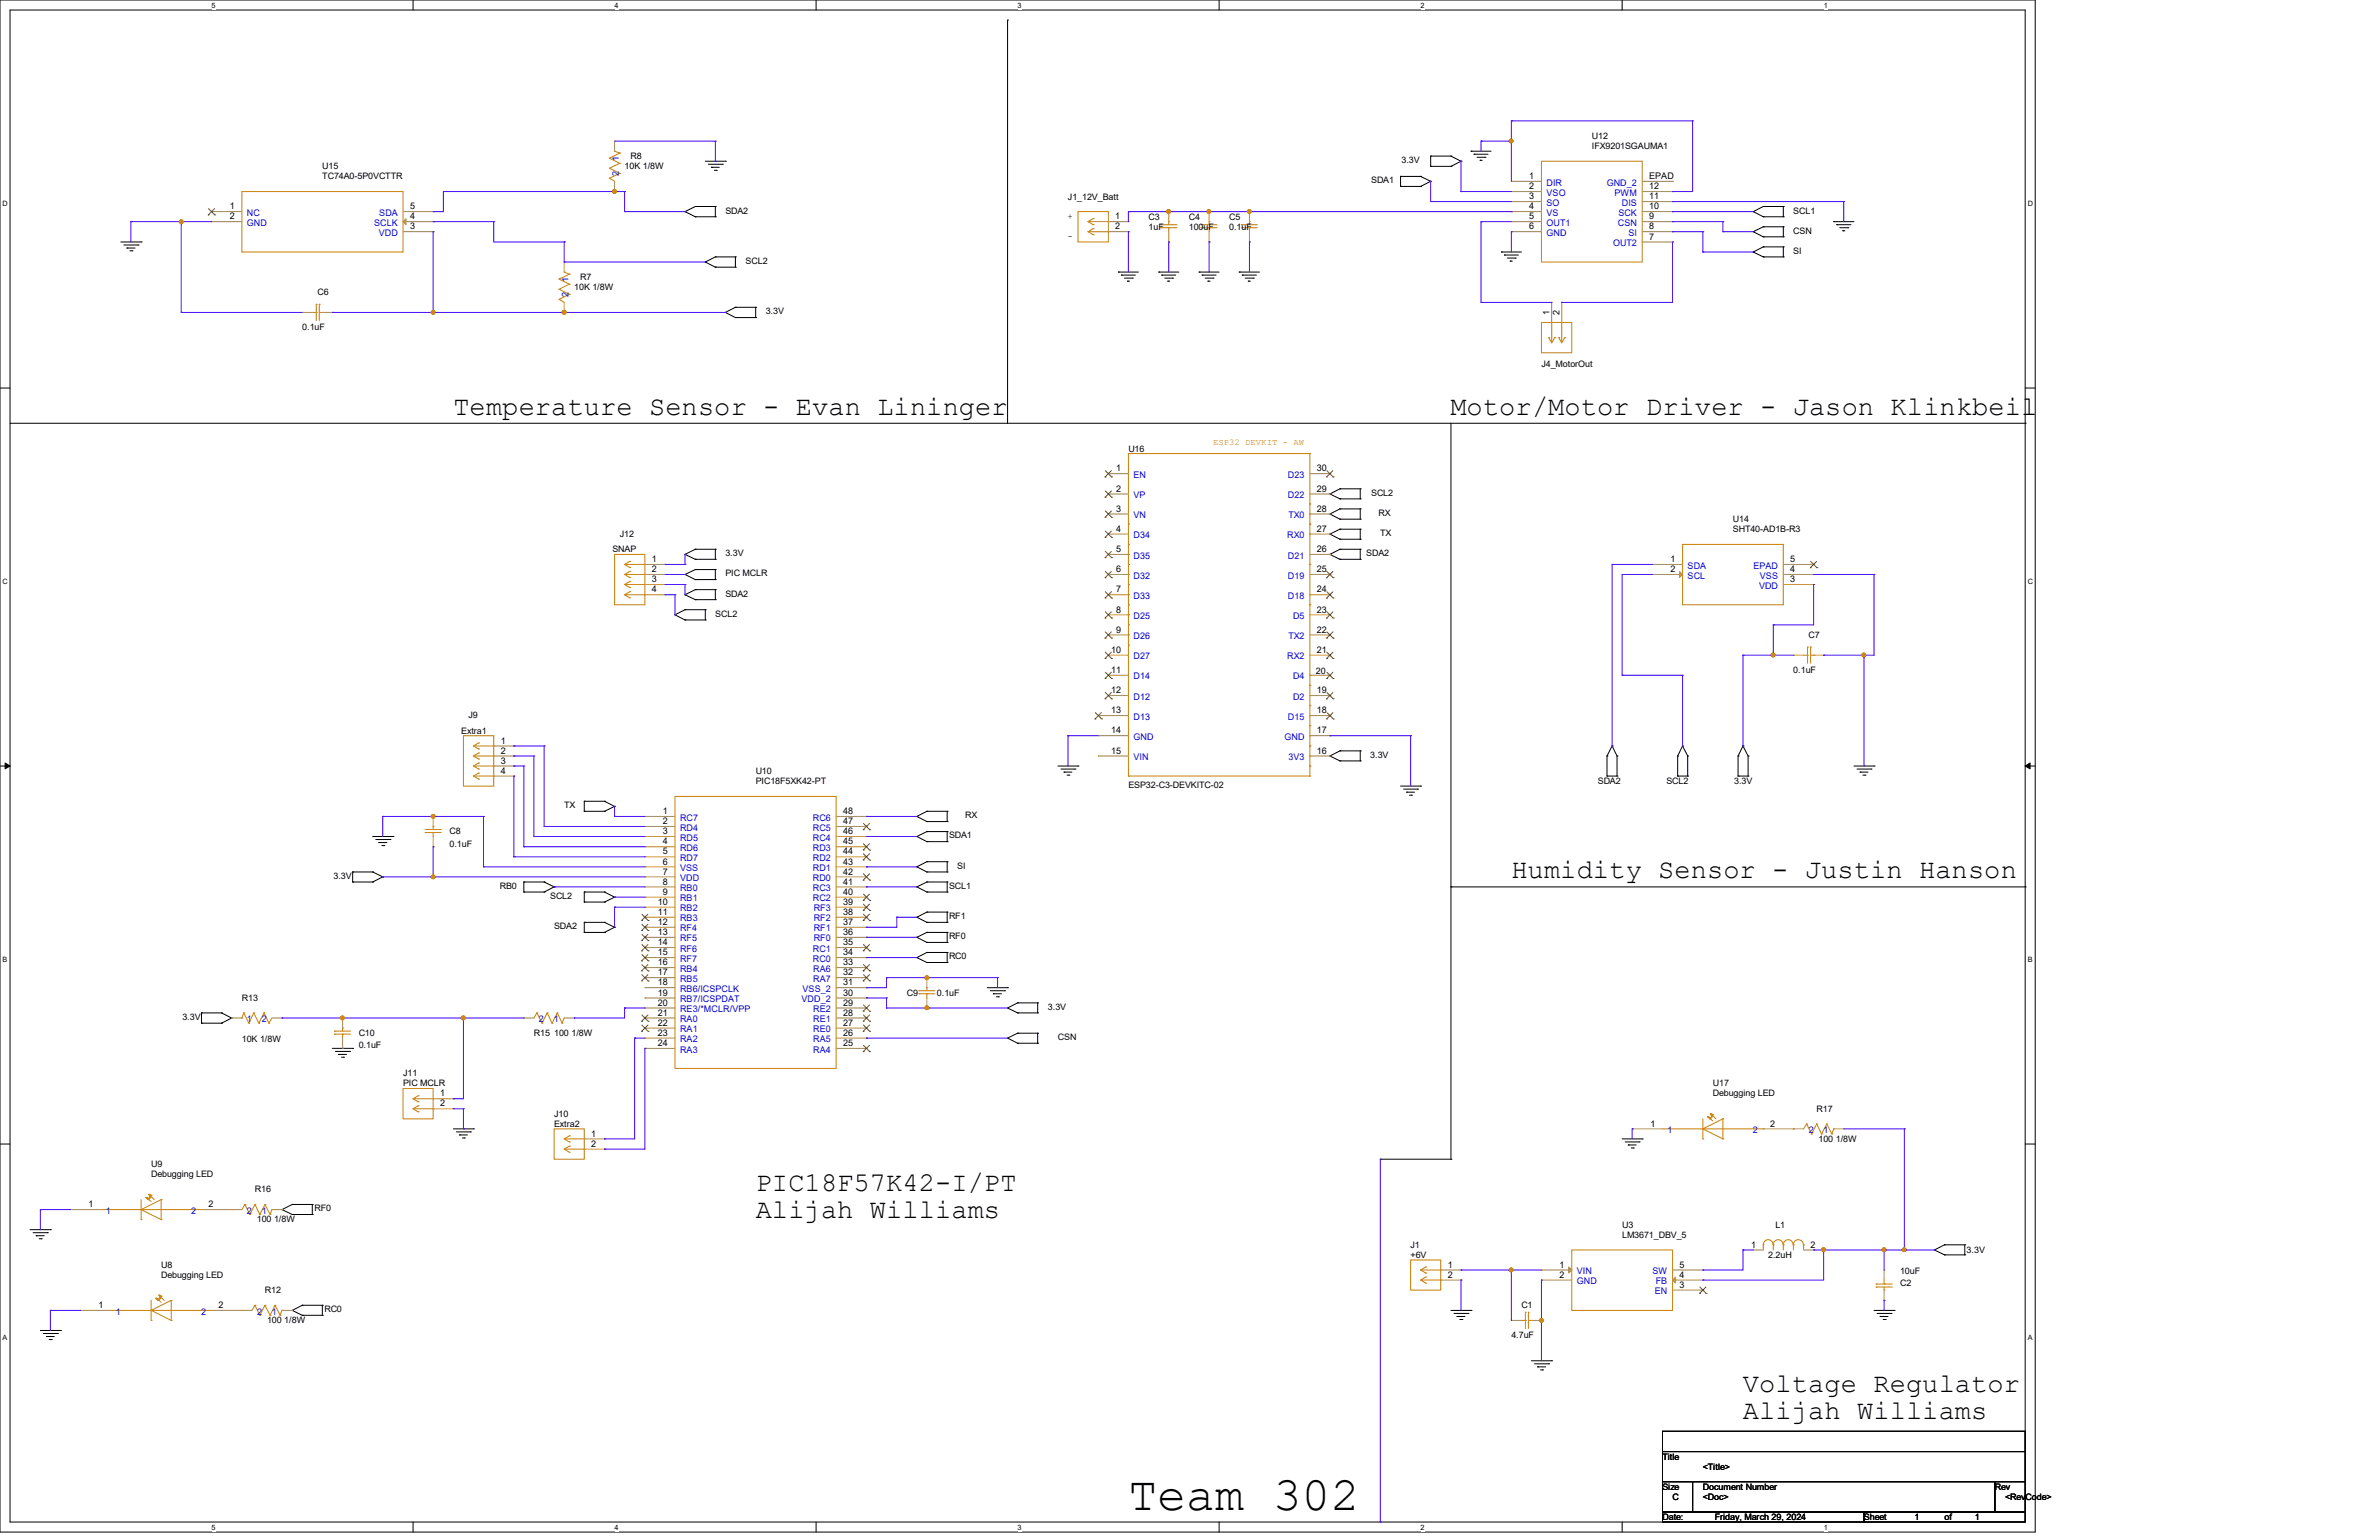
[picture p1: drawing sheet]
<svg xmlns="http://www.w3.org/2000/svg" width="432mm" height="279mm" viewBox="0 0 432 279" stroke-linecap="round" stroke-linejoin="round" font-family="sans-serif">
<defs><g id="words">
<text font-size="8.7" x="204.8" y="274">Team 302</text>
<g font-size="4.9">
<text x="82.3" y="75.2">Temperature Sensor - Evan Lininger</text>
<text x="263.3" y="75.2">Motor/Motor Driver - Jason Klinkbeil</text>
<text x="274.3" y="159.3">Humidity Sensor - Justin Hanson</text>
<text x="137.2" y="216">PIC18F57K42-I/PT</text>
<text x="137.2" y="220.9">Alijah Williams</text>
<text x="316.4" y="252.6">Voltage Regulator</text>
<text x="316.4" y="257.5">Alijah Williams</text>
</g>
<g font-size="1.7" fill="#00c">
<text x="112.3" y="29.3" transform="rotate(-90 112.3 29.3)">1</text>
<text x="112.3" y="32" transform="rotate(-90 112.3 32)">2</text>
<text x="280.7" y="33.7">DIR</text>
<text x="280.7" y="35.5">VSO</text>
<text x="291.6" y="33.7">GND_2</text>
<text x="293" y="35.5">PWM</text>
<text x="44.8" y="39.2">NC</text>
<text x="44.8" y="41">GND</text>
<text x="67.9" y="41">SCLK</text>
<text x="68.8" y="39.2">SDA</text>
<text x="280.7" y="37.3">SO</text>
<text x="280.7" y="39.2">VS</text>
<text x="280.7" y="41">OUT1</text>
<text x="293.7" y="41">CSN</text>
<text x="293.7" y="39.2">SCK</text>
<text x="294.4" y="37.3">DIS</text>
<text x="68.7" y="42.8">VDD</text>
<text x="280.7" y="42.8">GND</text>
<text x="292.8" y="44.7">OUT2</text>
<text x="295.6" y="42.8">SI</text>
<text x="103.2" y="53.9" transform="rotate(-90 103.2 53.9)">2</text>
<text x="103.2" y="51.2" transform="rotate(-90 103.2 51.2)">1</text>
<text x="205.7" y="86.7">EN</text>
<text x="233.8" y="86.7">D23</text>
<text x="205.7" y="94">VN</text>
<text x="205.7" y="90.4">VP</text>
<text x="233.8" y="90.4">D22</text>
<text x="233.8" y="94">TX0</text>
<text x="205.7" y="101.3">D35</text>
<text x="205.7" y="97.7">D34</text>
<text x="233.6" y="97.7">RX0</text>
<text x="233.8" y="101.3">D21</text>
<text x="205.7" y="105">D32</text>
<text x="233.8" y="105">D19</text>
<text x="306.3" y="103.2">SDA</text>
<text x="306.3" y="105">SCL</text>
<text x="318.3" y="103.2">EPAD</text>
<text x="319.3" y="106.8">VDD</text>
<text x="319.4" y="105">VSS</text>
<text x="205.7" y="108.7">D33</text>
<text x="205.7" y="112.3">D25</text>
<text x="233.8" y="108.7">D18</text>
<text x="234.7" y="112.3">D5</text>
<text x="205.7" y="116">D26</text>
<text x="205.7" y="119.6">D27</text>
<text x="233.6" y="119.6">RX2</text>
<text x="233.8" y="116">TX2</text>
<text x="205.7" y="123.3">D14</text>
<text x="234.7" y="123.3">D4</text>
<text x="205.7" y="127">D12</text>
<text x="205.7" y="130.6">D13</text>
<text x="233.8" y="130.6">D15</text>
<text x="234.7" y="127">D2</text>
<text x="205.7" y="134.2">GND</text>
<text x="205.7" y="137.9">VIN</text>
<text x="233.2" y="134.2">GND</text>
<text x="233.8" y="137.9">3V3</text>
<text x="123.4" y="148.9">RC7</text>
<text x="147.5" y="148.9">RC6</text>
<text x="123.4" y="150.7">RD4</text>
<text x="123.4" y="152.5">RD5</text>
<text x="123.4" y="154.4">RD6</text>
<text x="147.5" y="154.4">RD3</text>
<text x="147.5" y="152.5">RC4</text>
<text x="147.5" y="150.7">RC5</text>
<text x="123.4" y="156.2">RD7</text>
<text x="123.4" y="158">VSS</text>
<text x="123.4" y="159.9">VDD</text>
<text x="123.4" y="161.7">RB0</text>
<text x="147.5" y="161.7">RC3</text>
<text x="147.5" y="159.9">RD0</text>
<text x="147.5" y="158">RD1</text>
<text x="147.5" y="156.2">RD2</text>
<text x="123.4" y="163.5">RB1</text>
<text x="123.4" y="165.4">RB2</text>
<text x="123.4" y="167.2">RB3</text>
<text x="147.5" y="163.5">RC2</text>
<text x="147.7" y="167.2">RF2</text>
<text x="147.7" y="165.4">RF3</text>
<text x="123.4" y="169">RF4</text>
<text x="123.4" y="170.8">RF5</text>
<text x="123.4" y="172.7">RF6</text>
<text x="147.5" y="172.7">RC1</text>
<text x="147.7" y="170.8">RF0</text>
<text x="147.7" y="169">RF1</text>
<text x="123.4" y="174.5">RF7</text>
<text x="123.4" y="176.3">RB4</text>
<text x="123.4" y="178.1">RB5</text>
<text x="123.4" y="180">RB6/ICSPCLK</text>
<text x="145.7" y="180">VSS_2</text>
<text x="147.5" y="174.5">RC0</text>
<text x="147.6" y="178.1">RA7</text>
<text x="147.6" y="176.3">RA6</text>
<text x="44.8" y="185.5">1</text>
<text x="47.5" y="185.5">2</text>
<text x="97.8" y="185.5">2</text>
<text x="100.5" y="185.5">1</text>
<text x="123.4" y="181.8">RB7/ICSPDAT</text>
<text x="123.4" y="183.6">RE3/*MCLR/VPP</text>
<text x="123.4" y="185.5">RA0</text>
<text x="145.5" y="181.8">VDD_2</text>
<text x="147.6" y="185.5">RE1</text>
<text x="147.6" y="183.6">RE2</text>
<text x="123.4" y="187.3">RA1</text>
<text x="123.4" y="189.1">RA2</text>
<text x="123.4" y="191">RA3</text>
<text x="147.6" y="191">RA4</text>
<text x="147.6" y="189.1">RA5</text>
<text x="147.6" y="187.3">RE0</text>
<text x="302.7" y="205.6">1</text>
<text x="318.2" y="205.6">2</text>
<text x="328.3" y="205.6">2</text>
<text x="331" y="205.6">1</text>
<text x="19.2" y="220.2">1</text>
<text x="34.7" y="220.2">2</text>
<text x="44.8" y="220.2">2</text>
<text x="47.5" y="220.2">1</text>
<text x="286.2" y="231.2">VIN</text>
<text x="286.2" y="233">GND</text>
<text x="299.9" y="231.2">SW</text>
<text x="300.5" y="233">FB</text>
<text x="21" y="238.5">1</text>
<text x="36.5" y="238.5">2</text>
<text x="46.7" y="238.5">2</text>
<text x="49.3" y="238.5">1</text>
<text x="300.3" y="234.8">EN</text>
</g>
<g font-size="1.7">
<text x="277.6" y="32.5">1</text>
<text x="277.6" y="34.3">2</text>
<text x="299.3" y="34.3">12</text>
<text x="299.3" y="32.5">EPAD</text>
<text x="41.7" y="38">1</text>
<text x="41.7" y="39.8">2</text>
<text x="74.4" y="41.6">3</text>
<text x="74.4" y="39.8">4</text>
<text x="74.4" y="38">5</text>
<text x="202.4" y="39.8">1</text>
<text x="202.4" y="41.6">2</text>
<text x="277.6" y="36.2">3</text>
<text x="277.6" y="38">4</text>
<text x="277.6" y="39.8">5</text>
<text x="277.6" y="41.6">6</text>
<text x="299.3" y="41.6">8</text>
<text x="299.3" y="39.8">9</text>
<text x="299.3" y="38">10</text>
<text x="299.3" y="36.2">11</text>
<text x="299.3" y="43.5">7</text>
<text x="281.2" y="57.2" transform="rotate(-90 281.2 57.2)">1</text>
<text x="283" y="57.2" transform="rotate(-90 283 57.2)">2</text>
<text x="202.6" y="85.5">1</text>
<text x="202.6" y="89.2">2</text>
<text x="239" y="85.5">30</text>
<text x="239" y="89.2">29</text>
<text x="202.6" y="92.8">3</text>
<text x="239" y="92.8">28</text>
<text x="118.3" y="102">1</text>
<text x="202.6" y="100.2">5</text>
<text x="202.6" y="96.5">4</text>
<text x="239" y="96.5">27</text>
<text x="239" y="100.2">26</text>
<text x="303.2" y="102">1</text>
<text x="324.9" y="102">5</text>
<text x="118.3" y="103.8">2</text>
<text x="118.3" y="105.6">3</text>
<text x="118.3" y="107.5">4</text>
<text x="202.6" y="103.8">6</text>
<text x="202.6" y="107.5">7</text>
<text x="239" y="107.5">24</text>
<text x="239" y="103.8">25</text>
<text x="303.2" y="103.8">2</text>
<text x="324.9" y="105.6">3</text>
<text x="324.9" y="103.8">4</text>
<text x="202.6" y="111.1">8</text>
<text x="239" y="111.1">23</text>
<text x="201.7" y="118.4">10</text>
<text x="202.6" y="114.8">9</text>
<text x="239" y="114.8">22</text>
<text x="239" y="118.4">21</text>
<text x="201.7" y="122.1">11</text>
<text x="201.7" y="125.8">12</text>
<text x="239" y="125.8">19</text>
<text x="201.7" y="129.4">13</text>
<text x="239" y="129.4">18</text>
<text x="90.9" y="134.9">1</text>
<text x="90.9" y="136.7">2</text>
<text x="201.7" y="133.1">14</text>
<text x="201.7" y="136.7">15</text>
<text x="239" y="133.1">17</text>
<text x="239" y="136.7">16</text>
<text x="90.9" y="138.6">3</text>
<text x="90.9" y="140.4">4</text>
<text x="120.3" y="147.7">1</text>
<text x="120.3" y="149.5">2</text>
<text x="153" y="149.5">47</text>
<text x="153" y="147.7">48</text>
<text x="120.3" y="151.3">3</text>
<text x="120.3" y="153.2">4</text>
<text x="120.3" y="155">5</text>
<text x="153" y="155">44</text>
<text x="153" y="153.2">45</text>
<text x="153" y="151.3">46</text>
<text x="120.3" y="156.8">6</text>
<text x="120.3" y="158.7">7</text>
<text x="120.3" y="160.5">8</text>
<text x="153" y="160.5">41</text>
<text x="153" y="158.7">42</text>
<text x="153" y="156.8">43</text>
<text x="119.4" y="164.2">10</text>
<text x="119.4" y="166">11</text>
<text x="119.4" y="167.8">12</text>
<text x="120.3" y="162.3">9</text>
<text x="153" y="167.8">37</text>
<text x="153" y="166">38</text>
<text x="153" y="164.2">39</text>
<text x="153" y="162.3">40</text>
<text x="119.4" y="169.6">13</text>
<text x="119.4" y="171.5">14</text>
<text x="119.4" y="173.3">15</text>
<text x="153" y="173.3">34</text>
<text x="153" y="171.5">35</text>
<text x="153" y="169.6">36</text>
<text x="119.4" y="175.1">16</text>
<text x="119.4" y="177">17</text>
<text x="119.4" y="178.8">18</text>
<text x="153" y="178.8">31</text>
<text x="153" y="177">32</text>
<text x="153" y="175.1">33</text>
<text x="119.4" y="180.6">19</text>
<text x="119.4" y="182.5">20</text>
<text x="119.4" y="184.3">21</text>
<text x="153" y="184.3">28</text>
<text x="153" y="182.5">29</text>
<text x="153" y="180.6">30</text>
<text x="119.4" y="186.1">22</text>
<text x="119.4" y="187.9">23</text>
<text x="119.4" y="189.8">24</text>
<text x="153" y="189.8">25</text>
<text x="153" y="187.9">26</text>
<text x="153" y="186.1">27</text>
<text x="79.9" y="198.9">1</text>
<text x="79.9" y="200.7">2</text>
<text x="107.3" y="206.2">1</text>
<text x="107.3" y="208.1">2</text>
<text x="299.5" y="204.4">1</text>
<text x="321.3" y="204.4">2</text>
<text x="16.1" y="219">1</text>
<text x="37.8" y="219">2</text>
<text x="317.8" y="226.4">1</text>
<text x="328.6" y="226.4">2</text>
<text x="262.8" y="230">1</text>
<text x="262.8" y="231.8">2</text>
<text x="283.1" y="230">1</text>
<text x="283.1" y="231.8">2</text>
<text x="304.8" y="233.6">3</text>
<text x="304.8" y="231.8">4</text>
<text x="304.8" y="230">5</text>
<text x="17.9" y="237.3">1</text>
<text x="39.7" y="237.3">2</text>
</g>
<g font-size="1.6">
<text x="114.5" y="28.9">R8</text>
<text x="254.4" y="29.6">3.3V</text>
<text x="288.9" y="25.2">U12</text>
<text x="288.9" y="27.1">IFX9201SGAUMA1</text>
<text x="58.5" y="30.7">U15</text>
<text x="58.5" y="32.5">TC74A0-5P0VCTTR</text>
<text x="113.4" y="30.7">10K 1/8W</text>
<text x="248.9" y="33.2">SDA1</text>
<text x="131.7" y="38.7">SDA2</text>
<text x="193.8" y="36.2">J1_12V_Batt</text>
<text x="193.8" y="39.7">+</text>
<text x="208.5" y="39.8">C3</text>
<text x="208.5" y="41.7">1uF</text>
<text x="215.8" y="39.8">C4</text>
<text x="215.8" y="41.7">100uF</text>
<text x="223.1" y="39.8">C5</text>
<text x="223.1" y="41.7">0.1uF</text>
<text x="325.5" y="38.7">SCL1</text>
<text x="135.3" y="47.9">SCL2</text>
<text x="193.8" y="43.3">-</text>
<text x="325.5" y="42.4">CSN</text>
<text x="325.5" y="46.1">SI</text>
<text x="57.6" y="53.6">C6</text>
<text x="104.2" y="52.6">10K 1/8W</text>
<text x="105.3" y="50.8">R7</text>
<text x="54.9" y="59.9">0.1uF</text>
<text x="139" y="57">3.3V</text>
<text x="279.8" y="66.5">J4_MotorOut</text>
<text x="204.8" y="82.1">U16</text>
<text x="248.9" y="90">SCL2</text>
<text x="250.2" y="93.6">RX</text>
<text x="314.5" y="94.7">U14</text>
<text x="111.2" y="100.2">SNAP</text>
<text x="112.5" y="97.5">J12</text>
<text x="131.7" y="100.9">3.3V</text>
<text x="248" y="100.9">SDA2</text>
<text x="250.5" y="97.2">TX</text>
<text x="314.5" y="96.5">SHT40-AD1B-R3</text>
<text x="131.7" y="104.6">PIC MCLR</text>
<text x="129.8" y="111.9">SCL2</text>
<text x="131.7" y="108.2">SDA2</text>
<text x="328.2" y="115.7">C7</text>
<text x="238.8" y="122.3">20</text>
<text x="325.5" y="122.1">0.1uF</text>
<text x="85" y="130.3">J9</text>
<text x="83.7" y="133.1">Extra1</text>
<text x="248.7" y="137.5">3.3V</text>
<text x="137.2" y="140.4">U10</text>
<text x="137.2" y="142.2">PIC18F5XK42-PT</text>
<text x="204.8" y="143">ESP32-C3-DEVKITC-02</text>
<text x="290" y="142.2">SDA2</text>
<text x="302.5" y="142.2">SCL2</text>
<text x="314.7" y="142.2">3.3V</text>
<text x="102.4" y="146.6">TX</text>
<text x="175.2" y="148.5">RX</text>
<text x="81.6" y="153.6">0.1uF</text>
<text x="81.6" y="151.4">C8</text>
<text x="172.3" y="152.1">SDA1</text>
<text x="60.5" y="159.4">3.3V</text>
<text x="90.7" y="161.3">RB0</text>
<text x="172.3" y="161.3">SCL1</text>
<text x="173.7" y="157.6">SI</text>
<text x="99.9" y="163.1">SCL2</text>
<text x="172.3" y="166.8">RF1</text>
<text x="100.6" y="168.6">SDA2</text>
<text x="172.3" y="170.4">RF0</text>
<text x="172.3" y="174.1">RC0</text>
<text x="33.1" y="185">3.3V</text>
<text x="43.9" y="181.6">R13</text>
<text x="164.6" y="180.6">C9</text>
<text x="170.1" y="180.6">0.1uF</text>
<text x="190.2" y="183.2">3.3V</text>
<text x="43.9" y="189.1">10K 1/8W</text>
<text x="65.1" y="190.2">0.1uF</text>
<text x="65.1" y="188">C10</text>
<text x="96.9" y="188">R15</text>
<text x="100.6" y="188">100 1/8W</text>
<text x="192" y="188.7">CSN</text>
<text x="73.2" y="195.3">J11</text>
<text x="73.2" y="197.1">PIC MCLR</text>
<text x="310.9" y="197.1">U17</text>
<text x="100.6" y="202.6">J10</text>
<text x="310.9" y="198.9">Debugging LED</text>
<text x="329.7" y="201.7">R17</text>
<text x="100.6" y="204.4">Extra2</text>
<text x="330.1" y="207.2">100 1/8W</text>
<text x="27.4" y="211.8">U9</text>
<text x="27.4" y="213.6">Debugging LED</text>
<text x="46.3" y="216.3">R16</text>
<text x="46.6" y="221.8">100 1/8W</text>
<text x="57.1" y="219.8">RF0</text>
<text x="256" y="226.4">J1</text>
<text x="294.4" y="222.7">U3</text>
<text x="294.4" y="224.5">LM3671_DBV_5</text>
<text x="322.2" y="222.7">L1</text>
<text x="356.9" y="227.3">3.3V</text>
<text x="29.3" y="230">U8</text>
<text x="29.3" y="231.9">Debugging LED</text>
<text x="256" y="228.2">+6V</text>
<text x="320.9" y="228.2">2.2uH</text>
<text x="344.9" y="231.1">10uF</text>
<text x="344.9" y="233.3">C2</text>
<text x="48.1" y="234.6">R12</text>
<text x="58.9" y="238.1">RC0</text>
<text x="276.1" y="237.4">C1</text>
<text x="48.5" y="240.1">100 1/8W</text>
<text x="274.3" y="242.8">4.7uF</text>
<text x="301.7" y="264.8">Title</text>
<text x="309.1" y="266.6">&lt;Title&gt;</text>
<text x="301.7" y="270.3">Size</text>
<text x="301.7" y="275.8">Date:</text>
<text x="303.6" y="272.1">C</text>
<text x="309.1" y="270.3">Document Number</text>
<text x="309.1" y="272.1">&lt;Doc&gt;</text>
<text x="311.2" y="275.8">Friday, March 29, 2024</text>
<text x="338.3" y="275.8">Sheet</text>
<text x="347.5" y="275.8">1</text>
<text x="352.9" y="275.8">of</text>
<text x="358.4" y="275.8">1</text>
<text x="362.1" y="270.3">Rev</text>
<text x="363.9" y="272.1">&lt;RevCode&gt;</text>
</g>
<text font-size="1.6" fill="#cc8006" x="220.2" y="80.6">ESP32 DEVKIT - AW</text>
<g font-size="1.3">
<text x="38.4" y="1.4">5</text>
<text x="111.5" y="1.4">4</text>
<text x="184.7" y="1.4">3</text>
<text x="257.9" y="1.4">2</text>
<text x="331" y="1.4">1</text>
<text x=".5" y="37.3">D</text>
<text x="368" y="37.3">D</text>
<text x=".5" y="105.9">C</text>
<text x="368" y="105.9">C</text>
<text x=".5" y="174.5">B</text>
<text x="368" y="174.5">B</text>
<text x=".5" y="243">A</text>
<text x="368" y="243">A</text>
<text x="38.4" y="277.5">5</text>
<text x="111.5" y="277.5">4</text>
<text x="184.7" y="277.5">3</text>
<text x="257.9" y="277.5">2</text>
<text x="331" y="277.5">1</text>
</g>
</g></defs>
<path d="M0 0h369.4v278h-369.4zM1.8 1.8h365.8v274.3h-365.8z" fill="none" stroke="#000" stroke-width=".18"/>
<g fill="#fff">
<path d="M38.4 .2h.7v1.5h-.7z"/>
<path d="M38.4 276.4h.7v1.4h-.7z"/>
</g>
<path d="M75 0v1.8M75 276.1v1.9" fill="none" stroke="#000" stroke-width=".18"/>
<g fill="#fff">
<path d="M111.5 .2h.8v1.5h-.8z"/>
<path d="M111.5 276.4h.8v1.4h-.8z"/>
</g>
<path d="M148.1 0v1.8M148.1 276.1v1.9" fill="none" stroke="#000" stroke-width=".18"/>
<g fill="#fff">
<path d="M184.7 .2h.7v1.5h-.7z"/>
<path d="M184.7 276.4h.7v1.4h-.7z"/>
</g>
<path d="M221.3 0v1.8M221.3 276.1v1.9" fill="none" stroke="#000" stroke-width=".18"/>
<g fill="#fff">
<path d="M257.9 .2h.7v1.5h-.7z"/>
<path d="M257.9 276.4h.7v1.4h-.7z"/>
</g>
<path d="M294.4 0v1.8M294.4 276.1v1.9" fill="none" stroke="#000" stroke-width=".18"/>
<g fill="#fff">
<path d="M331 .2h.7v1.5h-.7z"/>
<path d="M331 276.4h.7v1.4h-.7z"/>
<path d="M.5 36.1h.9v1.5h-.9z"/>
<path d="M368 36.1h1v1.5h-1z"/>
<path d="M.5 104.7h.9v1.5h-.9z"/>
<path d="M368 104.7h1v1.5h-1z"/>
</g>
<path d="M0 70.4h1.8M367.6 70.4h1.8" fill="none" stroke="#000" stroke-width=".18"/>
<g fill="#fff">
<path d="M.5 173.3h.8v1.5h-.8z"/>
<path d="M368 173.3h.9v1.5h-.9z"/>
</g>
<path d="M0 139h1.8M367.6 139h1.8" fill="none" stroke="#000" stroke-width=".18"/>
<path d="M.9 138.4l.9 .6-.9 .5zM367.6 139l.9-.6v1.1z" fill="#000" stroke="#000" stroke-width=".18"/>
<g fill="#fff">
<path d="M.5 241.9h.8v1.4h-.8z"/>
<path d="M368 241.9h.9v1.4h-.9z"/>
</g>
<g fill="none" stroke="#000" stroke-width=".18">
<path d="M182.9 3.6h.1M182.9 3.6v73.2M124.3 38.4h.1M124.3 38.4l1.9 .9M126.2 39.3h.1M126.2 37.5h.1M126.2 39.3h3.6M126.2 37.5h3.6M126.2 37.5l-1.9 .9M128 29.3h3.7M128.6 29.8h2.5M129.1 30.4h.1"/>
<path d="M129.1 30.4h1.5M129.7 30.9h.3M129.8 39.3h.1M129.8 37.5h.1M129.8 37.5v1.8M130 30.9h.1M131.1 29.8h.1M131.7 29.3h.1M254.2 32h.1M254.2 33.8h.1M254.2 32h3.7M254.2 32v1.8"/>
<path d="M254.2 33.8h3.7M257.9 32h.1M257.9 33.8h.1M257.9 32l1.8 .9M259.7 28.3h.1M259.7 30.2h.1M259.7 32.9h.1M259.7 28.3h3.7M259.7 28.3v1.9M259.7 30.2h3.7M259.7 32.9l-1.8 .9M263.4 28.3h.1"/>
<path d="M263.4 30.2h.1M263.4 28.3l1.8 1M265.2 29.3h.1M265.2 29.3l-1.8 .9M267 27.4h.1M267 27.4h3.6M267.5 28h.1M267.5 28h2.6M268.1 28.5h1.4M268.6 29.1h.1M268.6 29.1h.4M269.5 28.5h.1"/>
<path d="M318.2 38.4h.1M318.2 38.4l1.8 .9M320 37.5h.1M320 39.3h.1M320 39.3h3.7M320 37.5h3.7M320 37.5l-1.8 .9M323.7 37.5h.1M323.7 39.3h.1M323.7 37.5v1.8M21.9 43.9h3.7M22.5 44.4h2.6"/>
<path d="M23 45h.1M23 45h1.5M23.6 45.5h.4M24 45.5h.1M25.1 44.4h.1M25.6 43.9h.1M128 47.5h.1M128 47.5l1.8 1M129.8 48.5h.1M129.8 46.6h.1M129.8 48.5h3.7M129.8 46.6h3.7"/>
<path d="M129.8 46.6l-1.8 .9M131.7 56.7h.1M131.7 56.7l1.8 .9M133.5 48.5h.1M133.5 46.6h.1M133.5 57.6h.1M133.5 55.8h.1M133.5 46.6v1.9M133.5 57.6h3.7M133.5 55.8h3.7M133.5 55.8l-1.8 .9M137.2 57.6h.1"/>
<path d="M137.2 55.8h.1M137.2 55.8v1.8M203 49.4h.1M203 49.4h3.6M203.5 49.9h.1M203.5 49.9h2.6M204.1 50.5h1.4M204.6 51h.1M204.6 51h.4M205.5 50.5h.1M210.3 49.4h.1M210.3 49.4h3.7"/>
<path d="M210.9 49.9h.1M210.9 49.9h2.5M211.4 50.5h1.5M212 51h.1M212 51h.3M212.9 50.5h.1M217.6 49.4h.1M217.6 49.4h3.7M218.2 49.9h.1M218.2 49.9h2.5M218.7 50.5h1.5M219.2 51h.1"/>
<path d="M219.2 51h.4M220.2 50.5h.1M224.9 49.4h.1M224.9 49.4h3.7M225.5 49.9h.1M225.5 49.9h2.5M226 50.5h1.5M226.6 51h.1M226.6 51h.3M227.5 50.5h.1M272.5 45.7h.1M272.5 45.7h3.6"/>
<path d="M273 46.3h.1M273 46.3h2.6M273.6 46.8h1.4M274.1 47.4h.1M274.1 47.4h.4M275 46.8h.1M318.2 42h.1M318.2 45.7h.1M318.2 42l1.8 1M318.2 45.7l1.8 .9M320 41.1h.1M320 43h.1"/>
<path d="M320 44.8h.1M320 46.6h.1M320 46.6h3.7M320 41.1l-1.8 .9M320 41.1h3.7M320 43h3.7M320 44.8l-1.8 .9M320 44.8h3.7M323.7 41.1h.1M323.7 43h.1M323.7 44.8h.1M323.7 46.6h.1"/>
<path d="M323.7 41.1v1.9M323.7 44.8v1.8M332.8 40.2h.1M332.8 40.2h3.7M333.4 40.8h.1M333.4 40.8h2.6M333.9 41.3h1.5M334.5 41.9h.1M334.5 41.9h.4M335.4 41.3h.1M1.8 76.8h365.8M263.4 76.8v133.5"/>
<path d="M367.6 76.8h.1M126.2 99.7h.1M126.2 99.7h3.6M126.2 99.7l-1.9 .9M129.8 99.7h.1M129.8 99.7v1.8M241.4 96.9h.1M241.4 93.3h.1M241.4 89.6h.1M241.4 96.9l1.8 .9M241.4 93.3l1.8 .9M241.4 89.6l1.8 .9"/>
<path d="M243.2 97.8h.1M243.2 96h.1M243.2 94.2h.1M243.2 92.3h.1M243.2 99.7h.1M243.2 90.5h.1M243.2 88.7h.1M243.2 97.8h3.7M243.2 96h3.7M243.2 96l-1.8 .9M243.2 94.2h3.7M243.2 92.3h3.7"/>
<path d="M243.2 92.3l-1.8 1M243.2 99.7h3.7M243.2 99.7l-1.8 .9M243.2 90.5h3.7M243.2 88.7h3.7M243.2 88.7l-1.8 .9M246.9 97.8h.1M246.9 96h.1M246.9 94.2h.1M246.9 92.3h.1M246.9 99.7h.1M246.9 90.5h.1"/>
<path d="M246.9 88.7h.1M246.9 88.7v1.8M246.9 92.3v1.9M246.9 96v1.8M246.9 99.7v1.8M122.5 111.5h.1M122.5 111.5l1.8 1M124.3 100.6h.1M124.3 104.2h.1M124.3 107.9h.1M124.3 112.5h.1M124.3 110.6h.1"/>
<path d="M124.3 100.6l1.9 .9M124.3 104.2l1.9 1M124.3 107.9l1.9 .9M124.3 112.5h3.7M124.3 110.6h3.7M124.3 110.6l-1.8 .9M126.2 101.5h.1M126.2 105.2h.1M126.2 103.3h.1M126.2 108.8h.1M126.2 107h.1M126.2 101.5h3.6"/>
<path d="M126.2 105.2h3.6M126.2 103.3h3.6M126.2 103.3l-1.9 .9M126.2 108.8h3.6M126.2 107h3.6M126.2 107l-1.9 .9M128 112.5h.1M128 110.6h.1M128 110.6v1.9M129.8 101.5h.1M129.8 105.2h.1M129.8 103.3h.1"/>
<path d="M129.8 108.8h.1M129.8 107h.1M129.8 103.3v1.9M129.8 107v1.8M241.4 100.6h.1M241.4 100.6l1.8 .9M243.2 101.5h.1M243.2 101.5h3.7M246.9 101.5h.1M192 139h3.7M192.6 139.5h2.5M195.1 139.5h.1"/>
<path d="M195.7 139h.1M241.4 137.2h.1M241.4 137.2l1.8 .8M243.2 138h.1M243.2 136.2h.1M243.2 138h3.7M243.2 136.2h3.7M243.2 136.2l-1.8 1M246.9 138h.1M246.9 136.2h.1M246.9 136.2v1.8M291.7 137.2h.1"/>
<path d="M291.7 137.2v3.6M292.6 135.3h.1M292.6 135.3l.9 1.9M292.6 135.3l-.9 1.9M293.5 137.2h.1M293.5 137.2v3.6M304.5 137.2h.1M304.5 137.2v3.6M305.4 135.3h.1M305.4 135.3l.9 1.9M305.4 135.3l-.9 1.9M306.3 137.2h.1"/>
<path d="M306.3 137.2v3.6M315.5 137.2h.1M315.5 137.2v3.6M316.4 135.3h.1M316.4 135.3l-.9 1.9M316.4 135.3l.9 1.9M317.3 137.2h.1M317.3 137.2v3.6M336.5 139h3.6M337.1 139.5h2.5M339.6 139.5h.1M340.1 139h.1"/>
<path d="M64 158.2h.1M64 158.2h3.6M64 158.2v1.8M67.6 158.2h.1M67.6 158.2l1.9 .9M67.6 151.8h3.7M68.2 152.3h2.6M68.7 152.9h.1M68.7 152.9h1.5M69.3 153.4h.4M69.5 159.1h.1M69.5 159.1l-1.9 .9"/>
<path d="M69.7 153.4h.1M70.8 152.3h.1M71.3 151.8h.1M106 147.2h.1M106 145.4h.1M106 147.2h3.7M106 145.4v1.8M106 145.4h3.7M109.7 147.2h.1M109.7 145.4h.1M109.7 145.4l1.8 .9M111.5 146.3h.1"/>
<path d="M111.5 146.3l-1.8 .9M166.4 148.1h.1M166.4 151.8h.1M166.4 157.3h.1M166.4 148.1l1.8 1M166.4 151.8l1.8 .9M166.4 157.3l1.8 .9M168.2 149.1h.1M168.2 147.2h.1M168.2 152.7h.1M168.2 150.9h.1M168.2 156.3h.1"/>
<path d="M168.2 158.2h.1M168.2 147.2h3.7M168.2 149.1h3.7M168.2 147.2l-1.8 .9M168.2 152.7h3.7M168.2 150.9h3.7M168.2 150.9l-1.8 .9M168.2 156.3l-1.8 1M168.2 156.3h3.7M168.2 158.2h3.7M171.9 149.1h.1M171.9 147.2h.1"/>
<path d="M171.9 152.7h.1M171.9 150.9h.1M171.9 156.3h.1M171.9 158.2h.1M171.9 147.2v1.9M171.9 150.9v1.8M171.9 156.3v1.9M193.1 140.1h.1M193.1 140.1h1.5M193.7 140.6h.3M194 140.6h.1M254.2 142.6h3.7"/>
<path d="M254.8 143.2h2.5M255.3 143.7h.1M255.3 143.7h1.5M255.8 144.3h.4M256.2 144.3h.1M257.3 143.2h.1M257.9 142.6h.1M291.7 140.8h.1M291.7 140.8h1.8M293.5 140.8h.1M304.5 140.8h.1M304.5 140.8h1.8"/>
<path d="M306.3 140.8h.1M315.5 140.8h.1M315.5 140.8h1.8M317.3 140.8h.1M337.6 140.1h.1M337.6 140.1h1.4M338.1 140.6h.4M338.5 140.6h.1M64 160h.1M64 160h3.6M67.6 160h.1M95.1 161.8h.1"/>
<path d="M95.1 160h.1M95.1 160h3.7M95.1 161.8h3.7M95.1 160v1.8M98.8 161.8h.1M98.8 160h.1M98.8 160l1.8 .9M100.6 160.9h.1M100.6 160.9l-1.8 .9M106 163.7h.1M106 161.8h.1M106 169.2h.1"/>
<path d="M106 167.3h.1M106 161.8v1.9M106 167.3v1.9M106 161.8h3.7M106 163.7h3.7M106 167.3h3.7M106 169.2h3.7M109.7 163.7h.1M109.7 161.8h.1M109.7 169.2h.1M109.7 167.3h.1M109.7 161.8l1.8 1"/>
<path d="M109.7 167.3l1.8 .9M111.5 162.8h.1M111.5 168.2h.1M111.5 162.8l-1.8 .9M111.5 168.2l-1.8 1M166.4 160.9h.1M166.4 166.4h.1M166.4 170.1h.1M166.4 173.7h.1M166.4 160.9l1.8 .9M166.4 166.4l1.8 .9M166.4 170.1l1.8 .9"/>
<path d="M166.4 173.7l1.8 .9M168.2 161.8h.1M168.2 160h.1M168.2 167.3h.1M168.2 165.5h.1M168.2 171h.1M168.2 169.2h.1M168.2 174.6h.1M168.2 172.8h.1M168.2 160h3.7M168.2 161.8h3.7M168.2 160l-1.8 .9"/>
<path d="M168.2 167.3h3.7M168.2 165.5h3.7M168.2 165.5l-1.8 .9M168.2 169.2h3.7M168.2 171h3.7M168.2 169.2l-1.8 .9M168.2 174.6h3.7M168.2 172.8h3.7M168.2 172.8l-1.8 .9M171.9 161.8h.1M171.9 160h.1M171.9 167.3h.1"/>
<path d="M171.9 165.5h.1M171.9 171h.1M171.9 169.2h.1M171.9 174.6h.1M171.9 172.8h.1M171.9 160v1.8M171.9 165.5v1.8M171.9 169.2v1.8M171.9 172.8v1.8M179.2 179.2h3.7M179.7 179.7h2.6M182.3 179.7h.1"/>
<path d="M182.9 179.2h.1M263.4 160.9h.1M263.4 160.9h104.2M367.6 160.9h.1M36.6 185.6h.1M36.6 183.8h.1M36.6 183.8h3.6M36.6 185.6h3.6M36.6 183.8v1.8M40.2 185.6h.1M40.2 183.8h.1M40.2 183.8l1.8 .9"/>
<path d="M42 184.7h.1M42 184.7l-1.8 .9M60.3 190.2h3.7M60.9 190.8h2.6M61.4 191.3h.1M61.4 191.3h1.5M62 191.8h.4M62.4 191.8h.1M63.5 190.8h.1M64 190.2h.1M180.3 180.3h.1M180.3 180.3h1.5"/>
<path d="M180.8 180.8h.4M181.2 180.8h.1M182.9 182.9h.1M182.9 188.3h.1M182.9 182.9l1.8 .9M182.9 188.3l1.8 1M184.7 181.9h.1M184.7 183.8h.1M184.7 187.5h.1M184.7 189.3h.1M184.7 181.9l-1.8 1M184.7 181.9h3.6"/>
<path d="M184.7 183.8h3.6M184.7 187.5l-1.8 .8M184.7 187.5h3.6M184.7 189.3h3.6M188.3 181.9h.1M188.3 183.8h.1M188.3 187.5h.1M188.3 189.3h.1M188.3 181.9v1.9M188.3 187.5v1.8M0 207.6h1.8M51.2 219.5h.1"/>
<path d="M51.2 219.5l1.8 .8M53 218.5h.1M53 218.5h3.7M53 218.5l-1.8 1M56.7 218.5h.1M56.7 218.5v1.8M82.3 204.8h3.6M82.8 205.4h2.6M83.4 205.9h.1M83.4 205.9h1.4M83.9 206.5h.4M84.3 206.5h.1"/>
<path d="M85.4 205.4h.1M85.9 204.8h.1M250.5 210.3h.1M250.5 210.3h12.9M263.4 210.3h.1M294.4 206.6h3.7M295 207.2h2.5M295.5 207.7h.1M295.5 207.7h1.5M296.1 208.3h.4M296.5 208.3h.1M297.5 207.2h.1"/>
<path d="M298.1 206.6h.1M367.6 207.6h1.8M5.5 223.1h3.6M6 223.6h2.6M6.6 224.2h.1M6.6 224.2h1.4M7.1 224.7h.4M7.5 224.7h.1M8.6 223.6h.1M9.1 223.1h.1M53 220.3h.1M53 237.7h.1"/>
<path d="M53 220.3h3.7M53 237.7l1.9 .9M54.9 238.6h.1M54.9 236.8h.1M54.9 238.6h3.6M54.9 236.8h3.6M54.9 236.8l-1.9 .9M56.7 220.3h.1M58.5 238.6h.1M58.5 236.8h.1M58.5 236.8v1.8M263.4 237.7h3.6"/>
<path d="M263.9 238.3h2.5M264.5 238.8h.1M264.5 238.8h1.4M265 239.4h.3M265.3 239.4h.1M266.4 238.3h.1M267 237.7h.1M340.1 237.7h3.7M340.7 238.3h2.5M341.2 238.8h.1M341.2 238.8h1.5M341.8 239.4h.4"/>
<path d="M342.2 239.4h.1M343.2 238.3h.1M343.8 237.7h.1M351.1 226.8h.1M351.1 226.8l1.8 .9M352.9 225.8h.1M352.9 227.7h.1M352.9 225.8l-1.8 1M352.9 225.8h3.7M352.9 227.7h3.7M356.6 225.8h.1M356.6 227.7h.1"/>
<path d="M356.6 225.8v1.9M7.3 241.4h3.7M7.9 241.9h2.5M8.4 242.5h.1M8.4 242.5h1.5M8.9 243h.4M9.3 243h.1M10.4 241.9h.1M11 241.4h.1M278 246.9h3.6M278.5 247.4h2.6M279.1 248h.1"/>
<path d="M279.1 248h1.4M279.6 248.5h.4M280 248.5h.1M281.1 247.4h.1M281.6 246.9h.1M301.8 259.7h65.8v3.7h-65.8zM301.8 263.4h65.8v5.4h-65.8zM301.8 268.8h5.4v5.5h-5.4zM301.8 274.3h36.5v1.8h-36.5zM307.2 268.8h54.9v5.5h-54.9zM338.3 274.3h29.3v1.8h-29.3zM362.1 268.8h5.5v5.5h-5.5z"/>
</g>
<g fill="none" stroke="#cc8006" stroke-width=".18">
<path d="M43.9 34.8h29.3v10.9h-29.3zM110.6 30.5h.1M110.6 28.7h.1M110.6 32.3h.1M110.6 30.5l1.9 1M110.6 28.7l1.9 .9M110.6 32.3l.9 .6M111.5 27.4h.1M111.5 27.4l1 .4M112.5 31.5h.1M112.5 29.6h.1M112.5 27.8h.1"/>
<path d="M112.5 31.5l-1.9 .8M112.5 29.6l-1.9 .9M112.5 27.8l-1.9 .9M195.7 38.4h5.5v5.5h-5.5zM198.4 39.7h.1M198.4 39.7l-.9 .5M279.8 29.3h18.3v18.2h-18.3zM56.7 56.7h.7M57.4 55.2h.1M57.4 56.7h.1M57.4 55.2v3M58 55.2h.1"/>
<path d="M58 55.2v3M58 56.7h.5M58.5 56.7h.1M101.5 52.5h.1M101.5 50.6h.1M101.5 54.3h.1M101.5 52.5l1.8 .9M101.5 50.6l1.8 1M101.5 54.3l.9 .6M102.4 49.4h.1M102.4 49.4l.9 .3M103.3 53.4h.1"/>
<path d="M103.3 51.6h.1M103.3 49.7h.1M103.3 53.4l-1.8 .9M103.3 51.6l-1.8 .9M103.3 49.7l-1.8 .9M197.5 40.2h3.7M197.5 42h3.7M197.5 40.2l.9 .6M197.5 42l.9 .6M198.4 41.5h.1M198.4 40.8h.1M198.4 42.6h.1"/>
<path d="M198.4 41.5l-.9 .5M201.2 40.2h.1M201.2 42h.1M210.7 41.3h.1M210.7 40.8h.1M210.7 41.3h2.9M210.7 40.8h2.9M212.1 40.2h.1M212.1 41.3h.1M212.1 40.2v.6M212.1 41.3v.7M218 41.3h.1"/>
<path d="M218 40.8h.1M218 41.3h2.9M218 40.8h2.9M219.5 40.2h.1M219.5 41.3h.1M219.5 40.2v.6M219.5 41.3v.7M225.3 41.3h.1M225.3 40.8h.1M225.3 41.3h2.9M225.3 40.8h2.9M226.8 40.2h.1"/>
<path d="M226.8 41.3h.1M226.8 40.2v.6M226.8 41.3v.7M279.8 58.5h5.5v5.5h-5.5zM281.6 58.5h.1M281.6 58.5v3.7M283.5 58.5h.1M283.5 58.5v3.7M281.1 61.3h.1M281.1 61.3l.5 .9M282.2 61.3h.1M282.2 61.3l-.6 .9"/>
<path d="M282.9 61.3h.1M282.9 61.3l.6 .9M284 61.3h.1M284 61.3l-.5 .9M204.8 82.3h.1M204.8 95.1h.1M204.8 98.8h.1M204.8 82.3h32.9M204.8 82.3v58.5M237.7 82.3h.1M237.7 91.4h.1M237.7 95.1h.1"/>
<path d="M237.7 93.3h.1M237.7 96.9h.1M237.7 82.3v58.5M305.4 98.8h18.3v10.9h-18.3zM111.5 100.6h5.6v9.1h-5.6zM113.4 102.4h3.7M113.4 104.2h3.7M113.4 106h3.7M113.4 107.9h3.7M113.4 102.4l.9 .6M113.4 104.2l.9 .6M113.4 106l.9 .6"/>
<path d="M113.4 107.9l.9 .6M114.3 101.9h.1M114.3 103.7h.1M114.3 105.5h.1M114.3 107.4h.1M114.3 103h.1M114.3 104.8h.1M114.3 106.6h.1M114.3 108.5h.1M114.3 101.9l-.9 .5M114.3 103.7l-.9 .5M114.3 105.5l-.9 .5"/>
<path d="M114.3 107.4l-.9 .5M117.1 102.4h.1M117.1 104.2h.1M117.1 106h.1M117.1 107.9h.1M204.8 115.2h.1M204.8 117.1h.1M204.8 109.7h.1M204.8 111.5h.1M204.8 113.4h.1M204.8 102.4h.1M204.8 106h.1"/>
<path d="M204.8 107.9h.1M204.8 104.2h.1M204.8 100.6h.1M237.7 102.4h.1M237.7 104.2h.1M237.7 107.9h.1M237.7 109.7h.1M327.4 118.9h.7M328.1 117.4h.1M328.1 118.9h.1M328.1 117.4v2.9M328.6 117.4h.1"/>
<path d="M328.6 117.4v2.9M328.6 118.9h.6M329.2 118.9h.1M84.1 133.5h5.5v9.1h-5.5zM85.9 135.3h3.7M85.9 137.2h3.7M85.9 139h3.7M85.9 135.3l1 .6M85.9 137.2l1 .5M85.9 139l1 .5M86.9 134.8h.1M86.9 136.6h.1"/>
<path d="M86.9 138.4h.1M86.9 135.9h.1M86.9 137.7h.1M86.9 139.5h.1M86.9 134.8l-1 .5M86.9 136.6l-1 .6M86.9 138.4l-1 .6M89.6 135.3h.1M89.6 137.2h.1M89.6 139h.1M237.7 122.5h.1M237.7 124.3h.1"/>
<path d="M237.7 126.2h.1M237.7 128h.1M237.7 129.8h.1M237.7 131.7h.1M237.7 133.5h.1M237.7 135.3h.1M237.7 137.2h.1M237.7 139h.1M77.2 151h.1M77.2 150.5h.1M77.2 151h2.9M77.2 150.5h2.9"/>
<path d="M78.6 149.9h.1M78.6 151h.1M78.6 149.9v.6M78.6 151v.8M85.9 140.8h3.7M85.9 140.8l1 .6M86.9 140.3h.1M86.9 141.4h.1M86.9 140.3l-1 .5M89.6 140.8h.1M122.5 144.5h29.3v49.3h-29.3zM204.8 140.8h.1"/>
<path d="M204.8 140.8h32.9M237.7 140.8h.1M166.8 179.7h.1M166.8 179.7h2.9M168.2 179.2h.1M168.2 179.2v.5M43.9 184.7h.1M44.2 183.8h.1M44.2 183.8l1 1.8M44.2 183.8l-.3 .9M45.2 185.6h.1M46.1 183.8h.1"/>
<path d="M46.1 183.8l.9 1.8M46.1 183.8l-.9 1.8M47 185.6h.1M47.9 183.8h.1M47.9 183.8l.9 1.8M47.9 183.8l-.9 1.8M48.8 185.6h.1M49.4 184.7l-.6 .9M60.7 187.6h.1M60.7 187.1h.1M60.7 187.6h2.9M60.7 187.1h2.9"/>
<path d="M62.2 186.5h.1M62.2 187.6h.1M62.2 186.5v.6M62.2 187.6v.7M73.2 197.5h5.4v5.5h-5.4zM75 199.3h3.6M75 199.3l.9 .6M75.9 198.8h.1M75.9 199.9h.1M75.9 198.8l-.9 .5M78.6 199.3h.1M97.5 183.8h.1"/>
<path d="M97.5 183.8l.9 1.8M97.5 183.8l-.6 .9M98.4 185.6h.1M99.3 183.8h.1M99.3 183.8l-.9 1.8M99.3 183.8l.9 1.8M100.2 185.6h.1M101.1 183.8h.1M101.1 183.8l-.9 1.8M101.1 183.8l.9 1.8M102 185.6h.1M102.4 184.7h.1"/>
<path d="M102.4 184.7l-.4 .9M166.8 180.3h.1M166.8 180.3h2.9M168.2 180.3h.1M168.2 180.3v.8M18.3 219.5h18.3M25.6 219.5h.1M25.6 219.5l3.7 1.8M25.6 217.6v3.7M26.5 217.3h.1M26.5 217.3l.9 .7M26.5 217.3l.4 .3"/>
<path d="M26.5 217.3l.6 .1M26.9 217.6h.1M27.1 216.7h.1M27.1 217.4h.1M27.1 216.7l.9 .9M27.1 217.4l-.2 .2M27.1 216.7l.1 .6M27.1 216.7l.3 .2M27.2 217.3h.1M27.4 216.9h.1M27.4 216.9l-.2 .4M29.3 217.6h.1"/>
<path d="M29.3 217.6l-3.7 1.9M29.3 217.6v3.7M36.6 219.5h.1M44.4 218.5h.1M44.4 218.5l.9 1.8M44.4 218.5l-.5 1M46.3 218.5h.1M46.3 218.5l-1 1.8M46.3 218.5l.9 1.8M48.1 218.5h.1M48.1 218.5l-.9 1.8M48.1 218.5l.9 1.8"/>
<path d="M49.4 219.5h.1M49.4 219.5l-.4 .8M75 201.2h3.6M75 201.2l.9 .5M75.9 200.6h.1M75.9 201.7h.1M75.9 200.6l-.9 .6M78.6 201.2h.1M100.6 204.8h5.4v5.5h-5.4zM102.4 206.6h3.6M102.4 208.5h3.6M102.4 206.6l.9 .6"/>
<path d="M102.4 208.5l.9 .5M103.3 206.1h.1M103.3 207.9h.1M103.3 207.2h.1M103.3 209h.1M103.3 206.1l-.9 .5M103.3 207.9l-.9 .6M106 206.6h.1M106 208.5h.1M301.8 204.8h18.2M309.1 204.8h.1M309.1 206.6h.1"/>
<path d="M309.1 204.8l3.6 1.8M309.1 203v3.6M310 202.6h.1M310 202.6l.9 .8M310 202.6l.3 .4M310 202.6l.5 .2M310.3 203h.1M310.5 202.1h.1M310.5 202.8h.1M310.5 202.1l.9 .9M310.5 202.8l-.2 .2M310.5 202.1l.2 .5"/>
<path d="M310.5 202.1l.4 .2M310.7 202.6h.1M310.9 202.3h.1M310.9 202.3l-.2 .3M312.7 203h.1M312.7 206.6h.1M312.7 203l-3.6 1.8M312.7 203v3.6M320 204.8h.1M327.9 203.9h.1M327.9 203.9l.9 1.8M327.9 203.9l-.5 .9"/>
<path d="M328.8 205.7h.1M329.7 203.9h.1M329.7 203.9l-.9 1.8M329.7 203.9l.9 1.8M330.6 205.7h.1M331.6 203.9h.1M331.6 203.9l-1 1.8M331.6 203.9l.9 1.8M332.5 205.7h.1M332.8 204.8h.1M332.8 204.8l-.3 .9M20.1 237.7h18.3"/>
<path d="M25.6 221.3h.1M27.4 237.7h.1M27.4 239.6h.1M27.4 237.7l3.7 1.9M27.4 235.9v3.7M28.3 235.5h.1M28.3 235.5l1 .8M28.3 235.5l.4 .4M28.3 235.5l.6 .2M28.7 235.9h.1M28.9 235h.1M28.9 235.7h.1"/>
<path d="M28.9 235l.9 .9M28.9 235.7l-.2 .2M28.9 235l.2 .5M28.9 235l.4 .2M29.1 235.5h.1M29.3 235.2h.1M29.3 221.3h.1M29.3 235.2l-.2 .3M31.1 235.9h.1M31.1 239.6h.1M31.1 235.9l-3.7 1.8M31.1 235.9v3.7"/>
<path d="M38.4 237.7h.1M45.3 220.3h.1M46.3 236.8h.1M46.3 236.8l.9 1.8M46.3 236.8l-.6 .9M47.2 238.6h.1M47.2 220.3h.1M48.1 236.8h.1M48.1 236.8l-.9 1.8M48.1 236.8l.9 1.8M49 238.6h.1M49 220.3h.1"/>
<path d="M49.9 236.8h.1M49.9 236.8l-.9 1.8M49.9 236.8l.9 1.8M50.8 238.6h.1M51.2 237.7h.1M51.2 237.7l-.4 .9M256 228.6h5.5v5.5h-5.5zM257.9 230.4h3.6M257.9 232.2h3.6M257.9 230.4l.9 .6M257.9 232.2l.9 .6M258.8 229.9h.1"/>
<path d="M258.8 231.7h.1M258.8 231h.1M258.8 232.8h.1M258.8 229.9l-.9 .5M258.8 231.7l-.9 .5M261.5 230.4h.1M261.5 232.2h.1M276.1 239.6h.8M276.9 238.1h.1M276.9 239.6h.1M276.9 238.1v2.9M277.4 238.1h.1"/>
<path d="M277.4 238.1v2.9M277.4 239.6h.6M278 239.6h.1M285.3 226.8h18.3v10.9h-18.3zM320 225.8h.1M320 225.8v1M320 225.8a.89 .89 0 0 1 .9-.9 .89 .89 0 0 1 .9 .9M321.9 225.8a.89 .89 0 0 1 .8-.9 .89 .89 0 0 1 .9 .9M321.9 225.8h.1M321.9 225.8v1M323.7 225.8a.89 .89 0 0 1 .9-.9 .89 .89 0 0 1 .9 .9M323.7 225.8h.1"/>
<path d="M323.7 225.8v1M325.5 225.8a.91 .91 0 0 1 .9-.9 .91 .91 0 0 1 .9 .9M325.5 225.8h.1M325.5 225.8v1M327.4 225.8h.1M327.4 225.8v1M340.5 233h.1M340.5 233.5h.1M340.5 233h3M340.5 233.5h3M342 234.1h.1M342 233h.1"/>
<path d="M342 232.2v.8M342 233.5v.6"/>
</g>
<g fill="none" stroke="#a84" stroke-width=".18">
<path d="M38.4 38.4h.1M38.4 38.4h5.5M73.2 38.4h5.4M78.6 38.4h.1M111.5 25.6h.1M111.5 34.8h.1M111.5 25.6v1.8M111.5 32.9v1.9M212.1 38.4h.1M212.1 38.4v1.8M219.5 38.4h.1M219.5 38.4v1.8"/>
<path d="M226.8 38.4h.1M226.8 38.4v1.8M274.3 32.9h.1M274.3 34.8h.1M274.3 36.6h.1M274.3 38.4h.1M274.3 38.4h5.5M274.3 32.9h5.5M274.3 34.8h5.5M274.3 36.6h5.5M298.1 38.4h5.5M298.1 32.9h5.5"/>
<path d="M298.1 34.8h5.5M298.1 36.6h5.5M303.6 38.4h.1M303.6 36.6h.1M303.6 34.8h.1M303.6 32.9h.1M38.4 40.2h.1M38.4 40.2h5.5M54.9 56.7h.1M54.9 56.7h1.8M58.5 56.7h1.8M60.3 56.7h.1"/>
<path d="M73.2 40.2h5.4M73.2 42h5.4M78.6 42h.1M78.6 40.2h.1M102.4 47.5h.1M102.4 56.7h.1M102.4 47.5v1.9M102.4 54.9v1.8M201.2 40.2h3.6M201.2 42h3.6M204.8 40.2h.1M204.8 42h.1"/>
<path d="M212.1 43.9h.1M212.1 42v1.9M219.5 43.9h.1M219.5 42v1.9M226.8 43.9h.1M226.8 42v1.9M274.3 40.2h.1M274.3 42h.1M274.3 40.2h5.5M274.3 42h5.5M281.6 54.9h.1M281.6 54.9v3.6"/>
<path d="M283.5 54.9h.1M283.5 54.9v3.6M298.1 40.2h5.5M298.1 42h5.5M298.1 43.9h5.5M303.6 43.9h.1M303.6 42h.1M303.6 40.2h.1M201.2 85.9h.1M201.2 96.9h.1M201.2 93.3h.1M201.2 89.6h.1"/>
<path d="M201.2 85.9h3.6M201.2 89.6h3.6M201.2 96.9h3.6M201.2 93.3h3.6M237.7 85.9h3.7M237.7 89.6h3.7M237.7 96.9h3.7M237.7 93.3h3.7M241.4 85.9h.1M241.4 89.6h.1M241.4 96.9h.1M241.4 93.3h.1"/>
<path d="M117.1 102.4h3.6M117.1 104.2h3.6M117.1 106h3.6M117.1 107.9h3.6M120.7 102.4h.1M120.7 104.2h.1M120.7 106h.1M120.7 107.9h.1M201.2 104.2h.1M201.2 107.9h.1M201.2 111.5h.1M201.2 115.2h.1"/>
<path d="M201.2 118.9h.1M201.2 100.6h.1M201.2 118.9h3.6M201.2 104.2h3.6M201.2 107.9h3.6M201.2 111.5h3.6M201.2 115.2h3.6M201.2 100.6h3.6M237.7 118.9h3.7M237.7 104.2h3.7M237.7 107.9h3.7M237.7 111.5h3.7"/>
<path d="M237.7 115.2h3.7M237.7 100.6h3.7M241.4 107.9h.1M241.4 111.5h.1M241.4 115.2h.1M241.4 118.9h.1M241.4 104.2h.1M241.4 100.6h.1M299.9 102.4h.1M299.9 104.2h.1M299.9 102.4h5.5M299.9 104.2h5.5"/>
<path d="M323.7 102.4h5.5M323.7 104.2h5.5M323.7 106h5.5M325.5 118.9h.1M325.5 118.9h1.9M329.2 106h.1M329.2 104.2h.1M329.2 102.4h.1M329.2 118.9h1.8M331 118.9h.1M89.6 135.3h3.7M89.6 137.2h3.7"/>
<path d="M89.6 139h3.7M93.3 135.3h.1M93.3 137.2h.1M93.3 139h.1M199.3 129.8h.1M199.3 133.5h.1M199.3 137.2h.1M199.3 137.2h5.5M199.3 129.8h5.5M199.3 133.5h5.5M201.2 122.5h.1M201.2 126.2h.1"/>
<path d="M201.2 122.5h3.6M201.2 126.2h3.6M237.7 137.2h3.7M237.7 122.5h3.7M237.7 126.2h3.7M237.7 129.8h3.7M237.7 133.5h3.7M241.4 122.5h.1M241.4 126.2h.1M241.4 129.8h.1M241.4 133.5h.1M241.4 137.2h.1"/>
<path d="M78.6 153.6h.1M78.6 148.1h.1M78.6 148.1v1.8M78.6 151.8v1.8M89.6 140.8h3.7M93.3 140.8h.1M117.1 148.1h.1M117.1 149.9h.1M117.1 151.8h.1M117.1 153.6h.1M117.1 155.4h.1M117.1 157.3h.1"/>
<path d="M117.1 159.1h.1M117.1 148.1h5.4M117.1 149.9h5.4M117.1 151.8h5.4M117.1 153.6h5.4M117.1 155.4h5.4M117.1 157.3h5.4M117.1 159.1h5.4M151.8 148.1h5.5M151.8 149.9h5.5M151.8 151.8h5.5M151.8 153.6h5.5"/>
<path d="M151.8 155.4h5.5M151.8 157.3h5.5M151.8 159.1h5.5M157.3 159.1h.1M157.3 157.3h.1M157.3 155.4h.1M157.3 153.6h.1M157.3 151.8h.1M157.3 149.9h.1M157.3 148.1h.1M117.1 160.9h.1M117.1 162.8h.1"/>
<path d="M117.1 164.6h.1M117.1 166.4h.1M117.1 168.2h.1M117.1 170.1h.1M117.1 171.9h.1M117.1 173.7h.1M117.1 175.6h.1M117.1 177.4h.1M117.1 179.2h.1M117.1 160.9h5.4M117.1 162.8h5.4M117.1 164.6h5.4"/>
<path d="M117.1 166.4h5.4M117.1 168.2h5.4M117.1 170.1h5.4M117.1 171.9h5.4M117.1 173.7h5.4M117.1 175.6h5.4M117.1 177.4h5.4M117.1 179.2h5.4M151.8 160.9h5.5M151.8 162.8h5.5M151.8 164.6h5.5M151.8 166.4h5.5"/>
<path d="M151.8 168.2h5.5M151.8 170.1h5.5M151.8 171.9h5.5M151.8 173.7h5.5M151.8 175.6h5.5M151.8 177.4h5.5M151.8 179.2h5.5M157.3 179.2h.1M157.3 177.4h.1M157.3 175.6h.1M157.3 173.7h.1M157.3 171.9h.1"/>
<path d="M157.3 170.1h.1M157.3 168.2h.1M157.3 166.4h.1M157.3 164.6h.1M157.3 162.8h.1M157.3 160.9h.1M168.2 177.4h.1M168.2 177.4v1.8M42 184.7h.1M42 184.7h1.9M49.4 184.7h1.8M51.2 184.7h.1"/>
<path d="M62.2 190.2h.1M62.2 184.7h.1M62.2 184.7v1.8M62.2 188.3v1.9M78.6 199.3h3.7M82.3 199.3h.1M95.1 184.7h.1M95.1 184.7h1.8M102.4 184.7h1.8M104.2 184.7h.1M117.1 181.1h.1M117.1 182.9h.1"/>
<path d="M117.1 184.7h.1M117.1 186.5h.1M117.1 188.3h.1M117.1 190.2h.1M117.1 184.7h5.4M117.1 181.1h5.4M117.1 182.9h5.4M117.1 186.5h5.4M117.1 188.3h5.4M117.1 190.2h5.4M151.8 184.7h5.5M151.8 181.1h5.5"/>
<path d="M151.8 182.9h5.5M151.8 186.5h5.5M151.8 188.3h5.5M151.8 190.2h5.5M157.3 190.2h.1M157.3 188.3h.1M157.3 186.5h.1M157.3 184.7h.1M157.3 182.9h.1M157.3 181.1h.1M168.2 182.9h.1M168.2 181.1v1.8"/>
<path d="M12.8 219.5h.1M12.8 219.5h5.5M36.6 219.5h7.3M42 219.5h.1M49.4 219.5h1.8M51.2 219.5h.1M78.6 201.2h3.7M82.3 201.2h.1M106 206.6h3.7M106 208.5h3.7M109.7 206.6h.1M109.7 208.5h.1"/>
<path d="M296.2 204.8h.1M296.2 204.8h5.6M320 204.8h7.4M325.5 204.8h.1M332.8 204.8h1.8M334.6 204.8h.1M14.6 237.7h.1M14.6 237.7h5.5M38.4 237.7h7.3M43.9 237.7h.1M51.2 237.7h1.8M53 237.7h.1"/>
<path d="M261.5 230.4h3.7M261.5 232.2h3.7M265.2 230.4h.1M265.2 232.2h.1M274.3 239.6h.1M274.3 239.6h1.8M278 239.6h1.8M279.8 239.6h.1M279.8 230.4h.1M279.8 232.2h.1M279.8 230.4h5.5M279.8 232.2h5.5"/>
<path d="M303.6 230.4h5.5M303.6 232.2h5.5M303.6 234.1h5.5M309.1 234.1h.1M309.1 232.2h.1M309.1 230.4h.1M318.2 226.8h.1M318.2 226.8h1.8M327.4 226.8h1.8M329.2 226.8h.1M342 230.4h.1M342 235.9h.1"/>
<path d="M342 230.4v1.8M342 234.1v1.8"/>
</g>
<g fill="#cc8006" stroke="#cc8006" stroke-width=".18">
<path d="M28.9 235l.4 .2-.2 .3z"/>
<path d="M28.3 235.5l.6 .2-.2 .2z"/>
<path d="M27.1 216.7l.3 .2-.2 .4z"/>
<path d="M26.5 217.3l.6 .1-.2 .2z"/>
<path d="M310.5 202.1l.4 .2-.2 .3z"/>
<path d="M310 202.6l.5 .2-.2 .2z"/>
</g>
<g fill="#a84" stroke="#a84" stroke-width=".18">
<path d="M304.8 103.7l.6 .5-.6 .6z"/>
<path d="M73.7 39.7v1.1l-.5-.6z"/>
<path d="M284.7 229.9l.6 .5-.6 .6z"/>
<path d="M304.1 231.7v1.1l-.5-.6z"/>
</g>
<g fill="none" stroke="#804000" stroke-width=".18">
<path d="M37.8 39h.1M37.8 37.8l1.2 1.2M38.9 37.8l-1.1 1.2M39 39h.1M200.6 86.5h.1M200.6 97.5h.1M200.6 93.9h.1M200.6 90.2h.1M200.6 85.4l1.2 1.1M200.6 96.4l1.2 1.1M200.6 92.7l1.2 1.2M200.6 89.1l1.2 1.1"/>
<path d="M201.7 85.4l-1.1 1.1M201.7 92.7l-1.1 1.2M201.7 96.4l-1.1 1.1M201.7 89.1l-1.1 1.1M201.8 86.5h.1M201.8 97.5h.1M201.8 93.9h.1M201.8 90.2h.1M240.8 86.5h.1M240.8 85.4l1.2 1.1M241.9 85.4l-1.1 1.1M242 86.5h.1"/>
<path d="M200.6 104.8h.1M200.6 108.5h.1M200.6 112.1h.1M200.6 115.8h.1M200.6 119.5h.1M200.6 101.2h.1M200.6 103.7l1.2 1.1M200.6 107.4l1.2 1.1M200.6 111l1.2 1.1M200.6 114.6l1.2 1.2M200.6 118.3l1.2 1.2M200.6 100l1.2 1.2"/>
<path d="M201.7 118.3l-1.1 1.2M201.7 114.6l-1.1 1.2M201.7 111l-1.1 1.1M201.7 103.7l-1.1 1.1M201.7 107.4l-1.1 1.1M201.7 100l-1.1 1.2M201.8 104.8h.1M201.8 108.5h.1M201.8 112.1h.1M201.8 115.8h.1M201.8 119.5h.1M201.8 101.2h.1"/>
<path d="M240.8 108.5h.1M240.8 112.1h.1M240.8 115.8h.1M240.8 119.5h.1M240.8 104.8h.1M240.8 107.4l1.2 1.1M240.8 111l1.2 1.1M240.8 114.6l1.2 1.2M240.8 118.3l1.2 1.2M240.8 103.7l1.2 1.1M241.9 107.4l-1.1 1.1M241.9 111l-1.1 1.1"/>
<path d="M241.9 114.6l-1.1 1.2M241.9 118.3l-1.1 1.2M241.9 103.7l-1.1 1.1M242 108.5h.1M242 112.1h.1M242 115.8h.1M242 119.5h.1M242 104.8h.1M328.6 103h.1M328.6 101.9l1.2 1.1M329.7 101.9l-1.1 1.1M329.8 103h.1"/>
<path d="M198.8 130.4h.1M198.8 129.3l1.1 1.1M199.9 129.3l-1.1 1.1M199.9 130.4h.1M200.6 123.1h.1M200.6 126.8h.1M200.6 122l1.2 1.1M200.6 125.6l1.2 1.2M201.7 122l-1.1 1.1M201.7 125.6l-1.1 1.2M201.8 123.1h.1M201.8 126.8h.1"/>
<path d="M240.8 123.1h.1M240.8 126.8h.1M240.8 130.4h.1M240.8 122l1.2 1.1M240.8 125.6l1.2 1.2M240.8 129.3l1.2 1.1M241.9 122l-1.1 1.1M241.9 125.6l-1.1 1.2M241.9 129.3l-1.1 1.1M242 123.1h.1M242 126.8h.1M242 130.4h.1"/>
<path d="M156.7 159.7h.1M156.7 156h.1M156.7 154.2h.1M156.7 150.5h.1M156.7 158.5l1.2 1.2M156.7 154.9l1.2 1.1M156.7 153.1l1.2 1.1M156.7 149.4l1.2 1.1M157.8 158.5l-1.1 1.2M157.8 154.9l-1.1 1.1M157.8 153.1l-1.1 1.1M157.8 149.4l-1.1 1.1"/>
<path d="M157.9 159.7h.1M157.9 156h.1M157.9 154.2h.1M157.9 150.5h.1M116.5 167h.1M116.5 168.8h.1M116.5 170.6h.1M116.5 172.5h.1M116.5 174.3h.1M116.5 176.1h.1M116.5 178h.1M116.5 165.9l1.1 1.1"/>
<path d="M116.5 167.7l1.1 1.1M116.5 169.5l1.1 1.1M116.5 171.4l1.1 1.1M116.5 173.2l1.1 1.1M116.5 175l1.1 1.1M116.5 176.8l1.1 1.2M117.6 165.9l-1.1 1.1M117.6 167.7l-1.1 1.1M117.6 169.5l-1.1 1.1M117.6 171.4l-1.1 1.1M117.6 173.2l-1.1 1.1M117.6 175l-1.1 1.1"/>
<path d="M117.6 176.8l-1.1 1.2M117.6 167h.1M117.6 168.8h.1M117.6 170.6h.1M117.6 172.5h.1M117.6 174.3h.1M117.6 176.1h.1M117.6 178h.1M156.7 178h.1M156.7 176.1h.1M156.7 172.5h.1M156.7 167h.1"/>
<path d="M156.7 165.2h.1M156.7 163.4h.1M156.7 176.8l1.2 1.2M156.7 175l1.2 1.1M156.7 171.4l1.2 1.1M156.7 165.9l1.2 1.1M156.7 164l1.2 1.2M156.7 162.2l1.2 1.2M157.8 176.8l-1.1 1.2M157.8 175l-1.1 1.1M157.8 171.4l-1.1 1.1M157.8 165.9l-1.1 1.1"/>
<path d="M157.8 164l-1.1 1.2M157.8 162.2l-1.1 1.2M157.9 178h.1M157.9 176.1h.1M157.9 172.5h.1M157.9 167h.1M157.9 165.2h.1M157.9 163.4h.1M116.5 185.3h.1M116.5 187.1h.1M116.5 184.1l1.1 1.2M116.5 186l1.1 1.1"/>
<path d="M117.6 184.1l-1.1 1.2M117.6 186l-1.1 1.1M117.6 185.3h.1M117.6 187.1h.1M156.7 190.8h.1M156.7 187.1h.1M156.7 185.3h.1M156.7 183.5h.1M156.7 189.7l1.2 1.1M156.7 186l1.2 1.1M156.7 184.1l1.2 1.2M156.7 182.3l1.2 1.2"/>
<path d="M157.8 189.7l-1.1 1.1M157.8 186l-1.1 1.1M157.8 184.1l-1.1 1.2M157.8 182.3l-1.1 1.2M157.9 190.8h.1M157.9 187.1h.1M157.9 185.3h.1M157.9 183.5h.1M308.5 234.7h.1M308.5 233.5l1.2 1.2M309.6 233.5l-1.1 1.2M309.7 234.7h.1"/>
</g>
<g fill="none" stroke="#4200ff" stroke-width=".18">
<path d="M78.6 38.4h.1M80.5 34.8h.1M80.5 34.8h32.9M80.5 34.8v3.6h-1.9M111.5 34.8h.1M111.5 25.6h18.3M113.4 34.8h.1M113.4 38.4h.1M113.4 38.4h10.9M113.4 34.8v3.6M124.3 38.4h.1M129.8 25.6h.1"/>
<path d="M129.8 29.3h.1M129.8 25.6v3.7M204.8 38.4h.1M204.8 38.4h69.5M204.8 38.4v1.8M212.1 38.4h.1M219.5 38.4h.1M259.7 32.9h.1M259.7 36.6h.1M259.7 36.6h14.6M259.7 32.9v3.7M265.2 29.3h.1"/>
<path d="M265.2 34.8h.1M265.2 34.8h9.1M265.2 29.3v5.5M268.8 25.6h.1M268.8 25.6h5.5M268.8 25.6v1.8M274.3 38.4h.1M274.3 25.6h.1M274.3 21.9h.1M274.3 21.9v11M274.3 21.9h32.9M303.6 36.6h.1"/>
<path d="M303.6 34.8h.1M303.6 38.4h.1M303.6 38.4h14.6M303.6 36.6h31M307.2 21.9h.1M307.2 21.9v12.9h-3.6M334.6 36.6h.1M334.6 36.6v3.6M23.7 40.2h.1M23.7 40.2h14.7M23.7 40.2v3.7M32.9 40.2h.1"/>
<path d="M32.9 56.7h.1M32.9 40.2v16.5M32.9 56.7h22M60.3 56.7h.1M60.3 56.7h71.4M78.6 40.2h.1M78.6 42h.1M78.6 40.2h11M78.6 42v14.7M89.6 40.2h.1M89.6 40.2v3.7h12.8M102.4 43.9h.1"/>
<path d="M102.4 47.5h.1M102.4 56.7h.1M102.4 43.9v3.6M102.4 47.5h25.6M131.7 56.7h.1M204.8 42h.1M204.8 42v7.4M212.1 43.9h.1M212.1 43.9v5.5M219.5 43.9h.1M219.5 43.9v5.5M226.8 43.9h.1"/>
<path d="M226.8 43.9v5.5M268.8 40.2h.1M268.8 54.9h.1M268.8 40.2h5.5M268.8 40.2v14.7M268.8 54.9h12.8M274.3 42h.1M274.3 42v3.7M283.5 54.9h.1M303.6 43.9h.1M303.6 40.2h.1M303.6 42h.1"/>
<path d="M303.6 40.2h9.1M303.6 43.9v11h-20.1M303.6 42h5.5M309.1 42h.1M309.1 45.7h.1M309.1 42v3.7M309.1 45.7h9.1M312.7 40.2h.1M312.7 42h.1M312.7 40.2v1.8M312.7 42h5.5M120.7 102.4h3.6"/>
<path d="M120.7 104.2h3.6M120.7 107.9h1.8M120.7 106h3.6M122.5 111.5h.1M122.5 107.9h.1M122.5 107.9v3.6M124.3 100.6h.1M124.3 102.4h.1M124.3 107.9h.1M124.3 106h.1M124.3 104.2h.1M124.3 100.6v1.8"/>
<path d="M124.3 106v1.9M292.6 102.4h.1M292.6 102.4h7.3M292.6 102.4v32.9M294.4 104.2h.1M294.4 104.2h5.5M294.4 104.2v18.3M316.4 118.9h.1M316.4 118.9v16.4M316.4 118.9h9.1M321.9 113.4h.1M321.9 118.9h.1"/>
<path d="M321.9 113.4v5.5M329.2 104.2h.1M329.2 106h.1M329.2 104.2h10.9M329.2 106v7.4h-7.3M331 118.9h.1M338.3 118.9h.1M338.3 118.9v20.1M340.1 104.2h.1M340.1 104.2v14.7h-9.1M93.3 135.3h.1M93.3 137.2h.1"/>
<path d="M93.3 139h.1M93.3 135.3h5.5M93.3 137.2h3.6M93.3 139h1.8M95.1 139h.1M95.1 139v14.6M96.9 137.2h.1M96.9 137.2v14.6M98.8 135.3h.1M98.8 135.3v14.6M193.8 133.5h.1M193.8 133.5h5.5"/>
<path d="M193.8 133.5v5.5M241.4 133.5h.1M241.4 133.5h14.6M256 133.5h.1M256 133.5v9.1M292.6 135.3h.1M294.4 122.5h.1M294.4 122.5h11M305.4 122.5h.1M305.4 122.5v12.8M316.4 135.3h.1M69.5 148.1h.1"/>
<path d="M69.5 159.1h.1M69.5 148.1v3.7M69.5 148.1h18.3M69.5 159.1h47.6M78.6 148.1h.1M78.6 153.6h.1M78.6 159.1h.1M78.6 153.6v5.5M87.8 148.1h.1M87.8 157.3h.1M87.8 148.1v9.2M87.8 157.3h29.3"/>
<path d="M93.3 140.8h.1M93.3 155.4h.1M93.3 140.8v14.6M93.3 155.4h23.8M95.1 153.6h.1M95.1 153.6h22M96.9 151.8h.1M96.9 151.8h20.2M98.8 149.9h.1M98.8 149.9h18.3M111.5 146.3h.1M111.5 148.1h.1"/>
<path d="M111.5 146.3v1.8M111.5 148.1h5.6M157.3 148.1h.1M157.3 151.8h.1M157.3 157.3h.1M157.3 148.1h9.1M157.3 151.8h9.1M157.3 157.3h9.1M100.6 160.9h.1M100.6 160.9h16.5M111.5 162.8h.1M111.5 164.6h.1"/>
<path d="M111.5 164.6v3.6M111.5 162.8h5.6M111.5 164.6h5.6M157.3 160.9h.1M157.3 168.2h.1M157.3 170.1h.1M157.3 173.7h.1M157.3 179.2h.1M157.3 160.9h9.1M157.3 170.1h9.1M157.3 173.7h9.1M160.9 177.4h.1"/>
<path d="M160.9 177.4v1.8h-3.6M160.9 177.4h20.2M162.8 166.4h.1M162.8 166.4v1.8h-5.5M162.8 166.4h3.6M168.2 177.4h.1M181.1 177.4h.1M181.1 177.4v1.8M51.2 184.7h.1M51.2 184.7h43.9M62.2 184.7h.1M82.3 199.3h.1"/>
<path d="M84.1 184.7h.1M84.1 184.7v14.6h-1.8M104.2 184.7h.1M113.4 182.9h.1M113.4 182.9v1.8h-9.2M113.4 182.9h3.7M115.2 188.3h.1M115.2 188.3v18.3h-5.5M115.2 188.3h1.9M117.1 190.2h.1M117.1 190.2v18.3h-7.4M157.3 181.1h.1"/>
<path d="M157.3 188.3h.1M157.3 181.1h3.6M157.3 188.3h25.6M160.9 181.1h.1M160.9 182.9h.1M160.9 181.1v1.8M160.9 182.9h22M168.2 182.9h.1M7.3 219.5h.1M7.3 219.5h5.5M7.3 219.5v3.6M82.3 201.2h1.8"/>
<path d="M84.1 204.8h.1M84.1 201.2h.1M84.1 201.2v3.6M109.7 206.6h.1M109.7 208.5h.1M250.5 210.3v65.8M296.2 204.8h.1M296.2 204.8v1.8M334.6 204.8h11.1M345.7 204.8h.1M345.7 204.8v22M9.1 237.7h.1"/>
<path d="M9.1 237.7h5.5M9.1 237.7v3.7M265.2 230.4h.1M265.2 232.2h.1M265.2 230.4h14.6M265.2 232.2v5.5M274.3 230.4h.1M274.3 230.4v9.2M279.8 232.2h.1M279.8 239.6h.1M279.8 232.2v14.7M309.1 230.4h.1"/>
<path d="M309.1 232.2h.1M316.4 226.8h.1M316.4 226.8v3.6h-7.3M316.4 226.8h1.8M329.2 226.8h.1M329.2 226.8h21.9M331 226.8h.1M331 226.8v5.4h-21.9M342 226.8h.1M342 235.9h.1M342 226.8v3.6M342 235.9v1.8"/>
<path d="M345.7 226.8h.1M351.1 226.8h.1M250.5 276.1h.1"/>
</g>
<g fill="#f00" stroke="#f00" stroke-width=".18">
<circle cx="111.5" cy="34.7" r=".35"/>
<circle cx="32.9" cy="40.2" r=".34"/>
<circle cx="78.6" cy="56.7" r=".34"/>
<circle cx="102.4" cy="56.7" r=".35"/>
<circle cx="321.8" cy="118.8" r=".35"/>
<circle cx="338.3" cy="118.8" r=".34"/>
<circle cx="212.1" cy="38.4" r=".35"/>
<circle cx="219.4" cy="38.4" r=".34"/>
<circle cx="226.7" cy="38.4" r=".34"/>
<circle cx="78.6" cy="148.1" r=".34"/>
<circle cx="78.6" cy="159.1" r=".34"/>
<circle cx="168.2" cy="177.4" r=".34"/>
<circle cx="168.2" cy="182.8" r=".34"/>
<circle cx="62.1" cy="184.7" r=".34"/>
<circle cx="331" cy="226.7" r=".35"/>
<circle cx="342" cy="226.7" r=".34"/>
<circle cx="274.3" cy="230.4" r=".34"/>
<circle cx="279.8" cy="239.5" r=".34"/>
<circle cx="274.3" cy="25.6" r=".34"/>
<circle cx="84.1" cy="184.7" r=".35"/>
<circle cx="345.6" cy="226.7" r=".34"/>
</g>
<use href="#words"/>
</svg>
